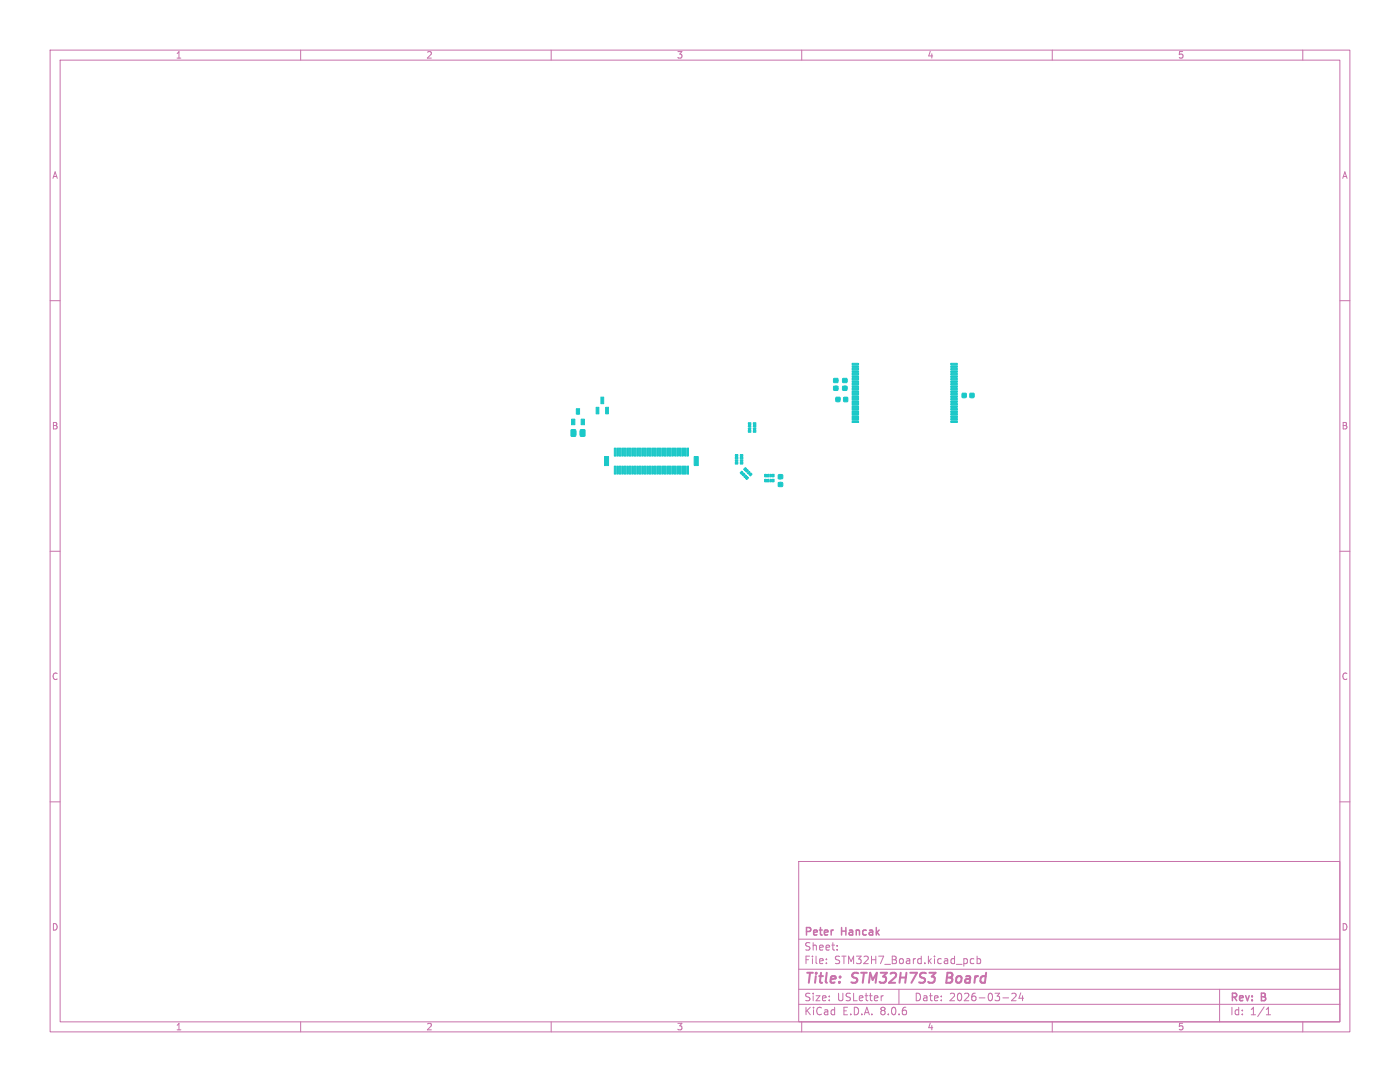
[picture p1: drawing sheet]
<svg xmlns="http://www.w3.org/2000/svg" width="279mm" height="216mm" viewBox="0 0 279 216" stroke-linecap="round" stroke-linejoin="round" font-family="sans-serif">
<defs><g id="words">
<g font-size="2.8" fill="#c872ab">
<text x="160.4" y="196.8">Title:</text>
<text x="170.1" y="196.8">STM32H7S3</text>
<text x="189.7" y="196.8">Board</text>
</g>
<g font-size="2.1" fill="#c872ab">
<text x="160.4" y="189.9">Sheet:</text>
<text x="160.4" y="187.1">Peter</text>
<text x="168" y="187.1">Hancak</text>
<text x="160.4" y="192.6">File:</text>
<text x="166.5" y="192.6">STM32H7_Board.kicad_pcb</text>
<text x="160.4" y="202.8">KiCad</text>
<text x="160.4" y="200">Size:</text>
<text x="167" y="200">USLetter</text>
<text x="168.1" y="202.8">E.D.A.</text>
<text x="175.7" y="202.8">8.0.6</text>
<text x="182.4" y="200">Date:</text>
<text x="189.4" y="200">2026-03-24</text>
<text x="245.4" y="200.2">Rev:</text>
<text x="245.4" y="202.8">Id:</text>
<text x="249.5" y="202.8">1/1</text>
<text x="251.8" y="200.2">B</text>
</g>
<g font-size="1.8" fill="#c872ab">
<text x="35" y="11.9">1</text>
<text x="85" y="11.9">2</text>
<text x="135" y="11.9">3</text>
<text x="185" y="11.9">4</text>
<text x="235" y="11.9">5</text>
<text x="10.3" y="35.9">A</text>
<text x="267.7" y="35.9">A</text>
<text x="10.3" y="85.9">B</text>
<text x="267.7" y="85.9">B</text>
<text x="10.3" y="135.9">C</text>
<text x="267.7" y="135.9">C</text>
<text x="10.3" y="185.9">D</text>
<text x="267.7" y="185.9">D</text>
<text x="35" y="205.8">1</text>
<text x="85" y="205.8">2</text>
<text x="135" y="205.8">3</text>
<text x="185" y="205.8">4</text>
<text x="235" y="205.8">5</text>
</g>
</g></defs>
<g fill="none" stroke="#c872ab" stroke-width=".2">
<path d="M10 10h259.4v195.9h-259.4zM12 12h255.4v191.9h-255.4zM60 10v2M110 10v2M160 10v2M210 10v2M260 10v2M10 60h2M267.4 60h2M10 110h2M267.4 110h2M10 160h2"/>
<path d="M267.4 160h2M159.4 171.9h108v32h-108zM159.4 197.4h108M159.4 193.4h108M159.4 187.4h108M164.9 192.1v.2M164.9 191.4v.1M167.1 189.4v.2M167.1 188.7v.1M176.3 198.7l-.3 .1M179.4 197.4v3M194.4 191.4l-.5-.1-.3 .3 .2 .6h.6"/>
<path d="M195 191.4l.4-.1 .3 .3-.1 .6h-.6M195 190.8v1.5M200.1 199.1h1.2M201.9 198.3l.6-.1 .3 .4-.9 1.1h.9M203.7 198.1l-.3 1.1h.9M204.1 198.7v1M243.4 197.4v6.5M60 203.9v2M110 203.9v2M159.4 200.4h108M160 203.9v2M210 203.9v2"/>
<path d="M252.7 202.5h.9M252.7 201.4l.4-.4v1.5M260 203.9v2"/>
</g>
<path d="M189.1 194.1l-.3 2h.8" fill="none" stroke="#c872ab" stroke-width=".4"/>
<g fill="#1ac8c8" stroke="#1ac8c8" stroke-width=".2">
<path d="M146.8 92.2h.4v.4h-.4z"/>
<path d="M146.8 91.7h.4v.4h-.4z"/>
<path d="M146.8 91.3h.4v.2h-.4z"/>
<path d="M146.8 90.7h.4v.4h-.4z"/>
<path d="M147.8 90.7h.4v.4h-.4z"/>
<path d="M147.8 91.3h.4v.2h-.4z"/>
<path d="M147.8 91.7h.4v.4h-.4z"/>
<path d="M147.8 92.2h.4v.4h-.4z"/>
<path d="M166.4 77.1h.8v.8h-.8z"/>
<path d="M166.4 75.5h.8v.8h-.8z"/>
<path d="M155.3 96.3h.9v.8h-.9z"/>
<path d="M155.3 94.7h.9v.8h-.9z"/>
<path d="M116 83.7h.6v1h-.6z"/>
<path d="M114.1 83.7h.6v1h-.6z"/>
<path d="M115 81.6h.7v1.1h-.7z"/>
<path d="M189.7 72.5h1.3v.3h-1.3z"/>
<path d="M189.7 73h1.3v.3h-1.3z"/>
<path d="M189.7 73.5h1.3v.3h-1.3z"/>
<path d="M189.7 74h1.3v.3h-1.3z"/>
<path d="M189.7 74.5h1.3v.3h-1.3z"/>
<path d="M189.7 75h1.3v.3h-1.3z"/>
<path d="M189.7 75.5h1.3v.3h-1.3z"/>
<path d="M189.7 76h1.3v.3h-1.3z"/>
<path d="M189.7 76.5h1.3v.3h-1.3z"/>
<path d="M189.7 77h1.3v.3h-1.3z"/>
<path d="M189.7 77.5h1.3v.3h-1.3z"/>
<path d="M189.7 78h1.3v.3h-1.3z"/>
<path d="M189.7 78.5h1.3v.3h-1.3z"/>
<path d="M189.7 79h1.3v.3h-1.3z"/>
<path d="M189.7 79.5h1.3v.3h-1.3z"/>
<path d="M189.7 80h1.3v.3h-1.3z"/>
<path d="M189.7 80.5h1.3v.3h-1.3z"/>
<path d="M189.7 81h1.3v.3h-1.3z"/>
<path d="M189.7 81.5h1.3v.3h-1.3z"/>
<path d="M189.7 82h1.3v.3h-1.3z"/>
<path d="M189.7 82.5h1.3v.3h-1.3z"/>
<path d="M189.7 83h1.3v.3h-1.3z"/>
<path d="M189.7 83.5h1.3v.3h-1.3z"/>
<path d="M189.7 84h1.3v.3h-1.3z"/>
<path d="M170 84h1.3v.3h-1.3z"/>
<path d="M170 83.5h1.3v.3h-1.3z"/>
<path d="M170 83h1.3v.3h-1.3z"/>
<path d="M170 82.5h1.3v.3h-1.3z"/>
<path d="M170 82h1.3v.3h-1.3z"/>
<path d="M170 81.5h1.3v.3h-1.3z"/>
<path d="M170 81h1.3v.3h-1.3z"/>
<path d="M170 80.5h1.3v.3h-1.3z"/>
<path d="M170 80h1.3v.3h-1.3z"/>
<path d="M170 79.5h1.3v.3h-1.3z"/>
<path d="M170 79h1.3v.3h-1.3z"/>
<path d="M170 78.5h1.3v.3h-1.3z"/>
<path d="M170 78h1.3v.3h-1.3z"/>
<path d="M170 77.5h1.3v.3h-1.3z"/>
<path d="M170 77h1.3v.3h-1.3z"/>
<path d="M170 76.5h1.3v.3h-1.3z"/>
<path d="M170 76h1.3v.3h-1.3z"/>
<path d="M170 75.5h1.3v.3h-1.3z"/>
<path d="M170 75h1.3v.3h-1.3z"/>
<path d="M170 74.5h1.3v.3h-1.3z"/>
<path d="M170 74h1.3v.3h-1.3z"/>
<path d="M170 73.5h1.3v.3h-1.3z"/>
<path d="M170 73h1.3v.3h-1.3z"/>
<path d="M170 72.5h1.3v.3h-1.3z"/>
<path d="M137.1 89.4h.3v1.6h-.3z"/>
<path d="M136.6 89.4h.3v1.6h-.3z"/>
<path d="M136.1 89.4h.3v1.6h-.3z"/>
<path d="M135.6 89.4h.3v1.6h-.3z"/>
<path d="M135.1 89.4h.3v1.6h-.3z"/>
<path d="M134.6 89.4h.3v1.6h-.3z"/>
<path d="M134.1 89.4h.3v1.6h-.3z"/>
<path d="M133.6 89.4h.3v1.6h-.3z"/>
<path d="M133.1 89.4h.3v1.6h-.3z"/>
<path d="M132.6 89.4h.3v1.6h-.3z"/>
<path d="M132.1 89.4h.3v1.6h-.3z"/>
<path d="M131.6 89.4h.3v1.6h-.3z"/>
<path d="M131.1 89.4h.3v1.6h-.3z"/>
<path d="M130.6 89.4h.3v1.6h-.3z"/>
<path d="M130.1 89.4h.3v1.6h-.3z"/>
<path d="M129.6 89.4h.3v1.6h-.3z"/>
<path d="M129.1 89.4h.3v1.6h-.3z"/>
<path d="M128.6 89.4h.3v1.6h-.3z"/>
<path d="M128.1 89.4h.3v1.6h-.3z"/>
<path d="M127.6 89.4h.3v1.6h-.3z"/>
<path d="M127.1 89.4h.3v1.6h-.3z"/>
<path d="M126.6 89.4h.3v1.6h-.3z"/>
<path d="M126.1 89.4h.3v1.6h-.3z"/>
<path d="M125.6 89.4h.3v1.6h-.3z"/>
<path d="M125.1 89.4h.3v1.6h-.3z"/>
<path d="M124.6 89.4h.3v1.6h-.3z"/>
<path d="M124.1 89.4h.3v1.6h-.3z"/>
<path d="M123.6 89.4h.3v1.6h-.3z"/>
<path d="M123.1 89.4h.3v1.6h-.3z"/>
<path d="M122.6 89.4h.3v1.6h-.3z"/>
<path d="M122.6 93h.3v1.6h-.3z"/>
<path d="M123.1 93h.3v1.6h-.3z"/>
<path d="M123.6 93h.3v1.6h-.3z"/>
<path d="M124.1 93h.3v1.6h-.3z"/>
<path d="M124.6 93h.3v1.6h-.3z"/>
<path d="M125.1 93h.3v1.6h-.3z"/>
<path d="M125.6 93h.3v1.6h-.3z"/>
<path d="M126.1 93h.3v1.6h-.3z"/>
<path d="M126.6 93h.3v1.6h-.3z"/>
<path d="M127.1 93h.3v1.6h-.3z"/>
<path d="M127.6 93h.3v1.6h-.3z"/>
<path d="M128.1 93h.3v1.6h-.3z"/>
<path d="M128.6 93h.3v1.6h-.3z"/>
<path d="M129.1 93h.3v1.6h-.3z"/>
<path d="M129.6 93h.3v1.6h-.3z"/>
<path d="M130.1 93h.3v1.6h-.3z"/>
<path d="M130.6 93h.3v1.6h-.3z"/>
<path d="M131.1 93h.3v1.6h-.3z"/>
<path d="M131.6 93h.3v1.6h-.3z"/>
<path d="M132.1 93h.3v1.6h-.3z"/>
<path d="M132.6 93h.3v1.6h-.3z"/>
<path d="M133.1 93h.3v1.6h-.3z"/>
<path d="M133.6 93h.3v1.6h-.3z"/>
<path d="M134.1 93h.3v1.6h-.3z"/>
<path d="M134.6 93h.3v1.6h-.3z"/>
<path d="M135.1 93h.3v1.6h-.3z"/>
<path d="M135.6 93h.3v1.6h-.3z"/>
<path d="M136.1 93h.3v1.6h-.3z"/>
<path d="M136.6 93h.3v1.6h-.3z"/>
<path d="M137.1 93h.3v1.6h-.3z"/>
<path d="M120.6 91.1h.9v1.8h-.9z"/>
<path d="M138.5 91.1h.8v1.8h-.8z"/>
<path d="M168.4 79.3h.8v.8h-.8z"/>
<path d="M166.8 79.3h.8v.8h-.8z"/>
<path d="M148.8 95.4l.3-.3 .3 .2-.4 .4z"/>
<path d="M148.4 95.1l.4-.4 .2 .3-.3 .3z"/>
<path d="M148.1 94.7l.3-.3 .3 .2-.4 .4z"/>
<path d="M147.7 94.4l.4-.4 .2 .3-.3 .3z"/>
<path d="M148.8 93.3l.2 .3-.3 .3-.3-.2z"/>
<path d="M148.8 94l.3-.3 .3 .2-.4 .4z"/>
<path d="M149.5 94l.2 .3-.3 .3-.3-.2z"/>
<path d="M149.5 94.7l.3-.3 .3 .2-.4 .4z"/>
<path d="M168.2 77.1h.8v.8h-.8z"/>
<path d="M168.2 75.5h.8v.8h-.8z"/>
<path d="M154.1 95.7h.4v.4h-.4z"/>
<path d="M153.6 95.7h.3v.4h-.3z"/>
<path d="M153.2 95.7h.3v.4h-.3z"/>
<path d="M152.6 95.7h.4v.4h-.4z"/>
<path d="M152.6 94.7h.4v.4h-.4z"/>
<path d="M153.2 94.7h.3v.4h-.3z"/>
<path d="M153.6 94.7h.3v.4h-.3z"/>
<path d="M154.1 94.7h.4v.4h-.4z"/>
<path d="M192 78.5h.8v.8h-.8z"/>
<path d="M193.6 78.5h.8v.8h-.8z"/>
<path d="M150.3 84.4h.6v.3h-.6z"/>
<path d="M150.3 84.9h.6v.3h-.6z"/>
<path d="M150.3 85.4h.6v.3h-.6z"/>
<path d="M150.3 85.8h.6v.5h-.6z"/>
<path d="M149.3 85.8h.6v.5h-.6z"/>
<path d="M149.3 85.4h.6v.3h-.6z"/>
<path d="M149.3 84.9h.6v.3h-.6z"/>
<path d="M149.3 84.4h.6v.3h-.6z"/>
<path d="M120.9 81.3h.5v1.3h-.5z"/>
<path d="M119 81.3h.5v1.3h-.5z"/>
<path d="M119.9 79.2h.6v1.4h-.6z"/>
<path d="M115.8 85.8l.7-.1 .3 .2v.9l-.2 .3h-.6l-.2-.2z"/>
<path d="M114 85.8l.7-.1 .2 .2v.9l-.1 .3h-.6l-.3-.2z"/>
</g>
<use href="#words"/>
</svg>
